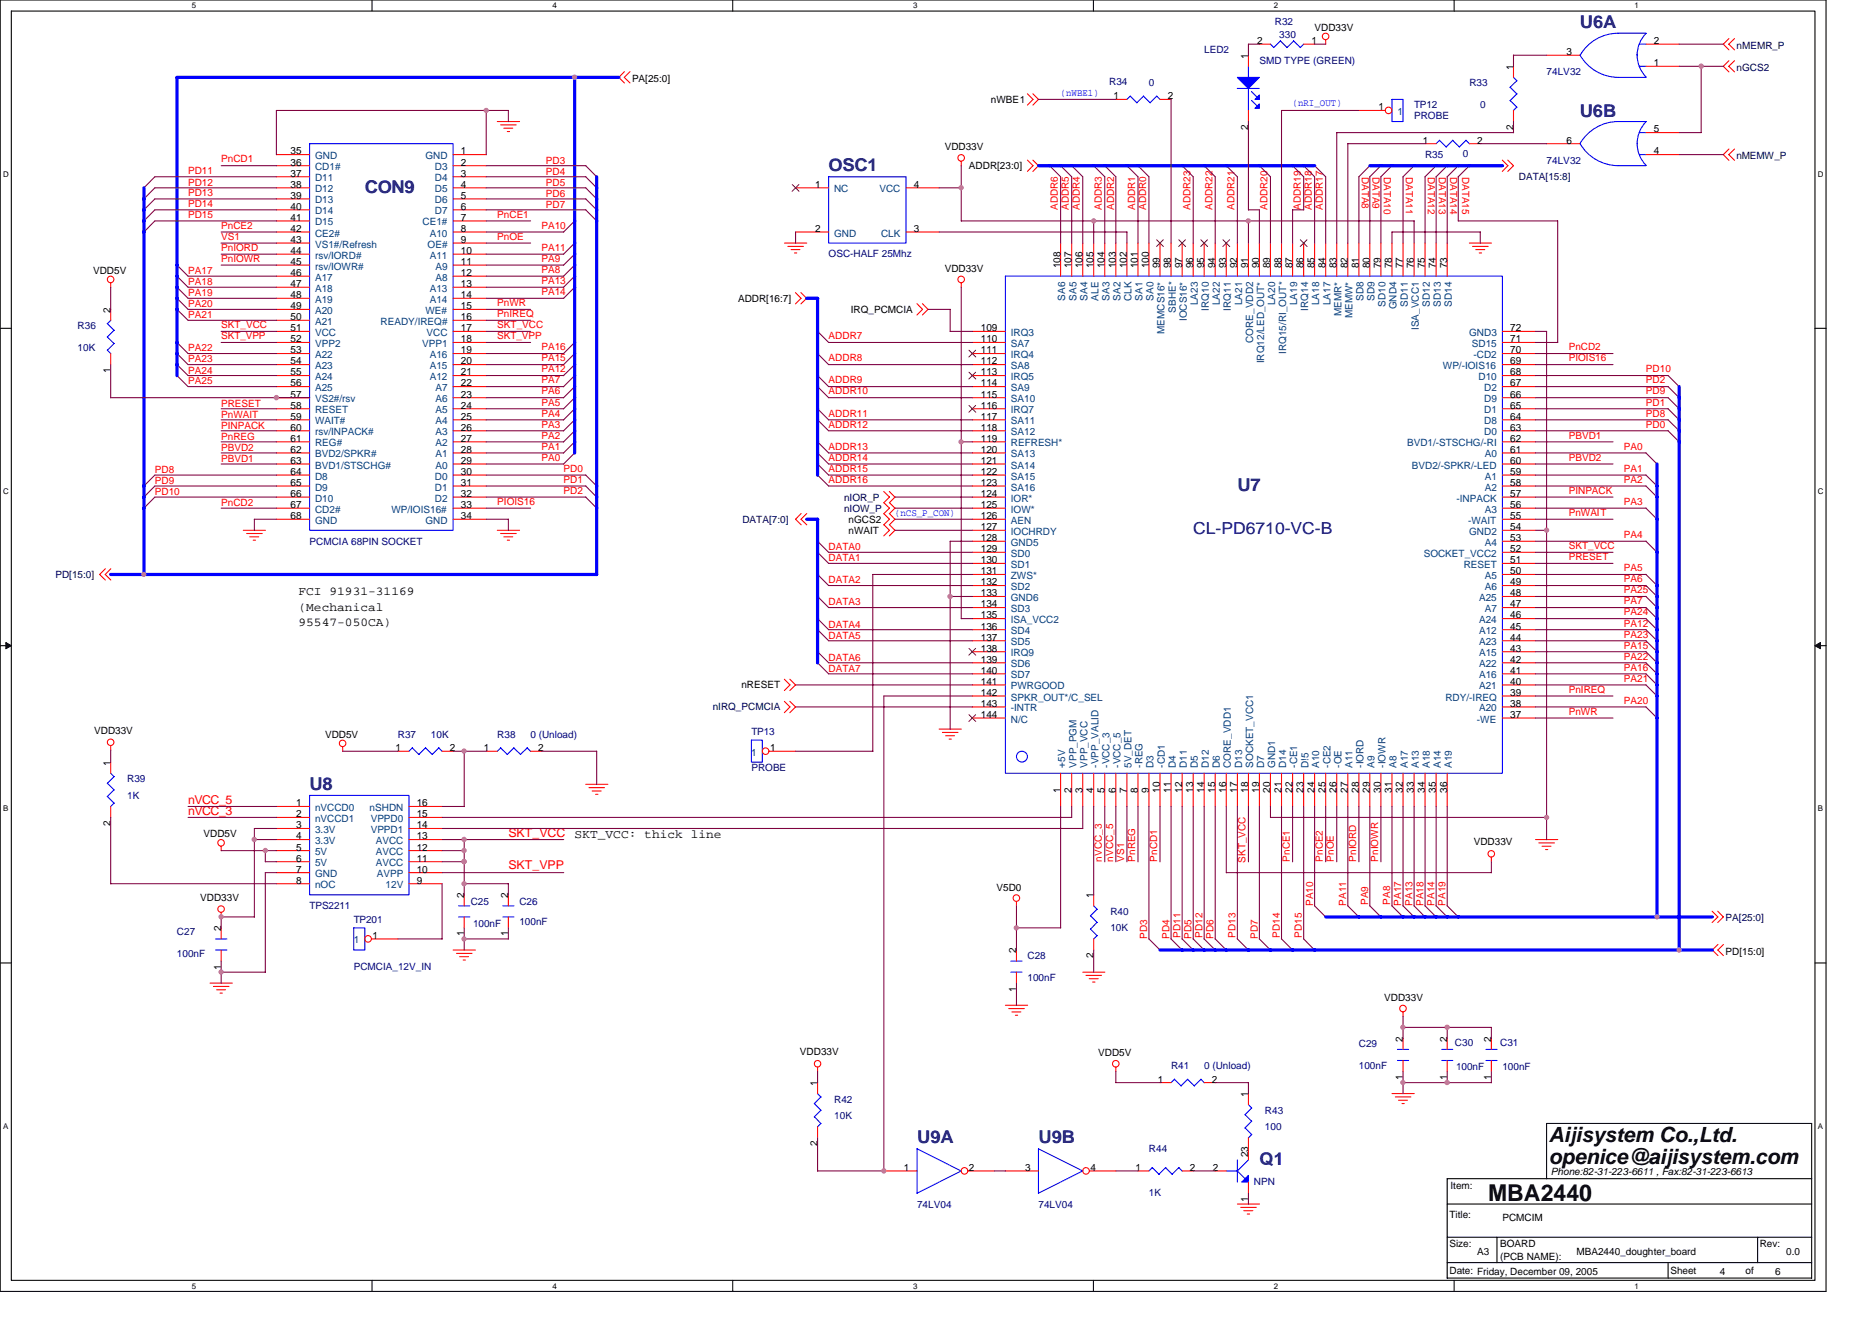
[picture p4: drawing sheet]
<svg xmlns="http://www.w3.org/2000/svg" width="297mm" height="210mm" viewBox="0 0 297 210" stroke-linecap="round" stroke-linejoin="round" font-family="sans-serif">
<defs><g id="words">
<text font-size="3.7" x="236.1" y="190.6">MBA2440</text>
<g font-size="3.3">
<text x="245.8" y="181.1">Aijisystem Co.,Ltd.</text>
<text x="245.8" y="184.7">openice@aijisystem.com</text>
</g>
<g font-size="2.8" fill="#000080">
<text x="250.7" y="4.5">U6A</text>
<text x="250.7" y="18.5">U6B</text>
<text x="131.5" y="27.1">OSC1</text>
<text x="57.9" y="30.6">CON9</text>
<text x="196.3" y="78">U7</text>
<text x="49.1" y="125.3">U8</text>
<text x="145.5" y="181.4">U9A</text>
<text x="164.8" y="181.4">U9B</text>
<text x="199.8" y="184.8">Q1</text>
</g>
<text font-size="2.6" fill="#000080" x="189.3" y="84.7">CL-PD6710-VC-B</text>
<g font-size="1.9">
<text x="47.4" y="94.4">FCI 91931-31169</text>
<text x="47.4" y="96.9">(Mechanical</text>
<text x="47.4" y="99.4">95547-050CA)</text>
<text x="91.2" y="133">SKT_VCC: thick line</text>
</g>
<g font-size="1.9" fill="#f00">
<text x="29.8" y="129.3">nVCC_3</text>
<text x="29.8" y="127.6">nVCC_5</text>
<text x="80.7" y="137.9">SKT_VPP</text>
<text x="80.7" y="132.8">SKT_VCC</text>
</g>
<g font-size="1.6" fill="#000080">
<text x="202.3" y="4">R32</text>
<text x="203" y="6">330</text>
<text x="191.1" y="8.4">LED2</text>
<text x="199.8" y="10.2">SMD TYPE (GREEN)</text>
<text x="245.4" y="11.9">74LV32</text>
<text x="176" y="13.5">R34</text>
<text x="182.3" y="13.7">0</text>
<text x="224.4" y="17.2">TP12</text>
<text x="233.1" y="13.7">R33</text>
<text x="234.9" y="17.2">0</text>
<text x="224.4" y="18.9">PROBE</text>
<text x="226.1" y="25.1">R35</text>
<text x="232.1" y="24.9">0</text>
<text x="245.4" y="26">74LV32</text>
<text x="131.5" y="40.9">OSC-HALF 25Mhz</text>
<text x="12.3" y="52.2">R36</text>
<text x="12.3" y="55.8">10K</text>
<text x="49.1" y="86.4">PCMCIA 68PIN SOCKET</text>
<text x="63.1" y="117.1">R37</text>
<text x="68.4" y="117.1">10K</text>
<text x="78.9" y="117.1">R38</text>
<text x="84.2" y="117.1">0 (Unload)</text>
<text x="119.2" y="116.6">TP13</text>
<text x="20.2" y="124.1">R39</text>
<text x="119.2" y="122.3">PROBE</text>
<text x="20.2" y="126.7">1K</text>
<text x="74.7" y="143.6">C25</text>
<text x="82.4" y="143.6">C26</text>
<text x="28.1" y="148.3">C27</text>
<text x="49.1" y="144.3">TPS2211</text>
<text x="56.1" y="146.4">TP201</text>
<text x="75.1" y="147.1">100nF</text>
<text x="82.4" y="146.7">100nF</text>
<text x="176.2" y="145.1">R40</text>
<text x="176.2" y="147.8">10K</text>
<text x="28.1" y="151.8">100nF</text>
<text x="56.1" y="153.9">PCMCIA_12V_IN</text>
<text x="163" y="152.1">C28</text>
<text x="163" y="155.7">100nF</text>
<text x="215.6" y="166.2">C29</text>
<text x="230.9" y="166">C30</text>
<text x="238" y="166">C31</text>
<text x="185.8" y="169.7">R41</text>
<text x="191.1" y="169.7">0 (Unload)</text>
<text x="215.6" y="169.7">100nF</text>
<text x="231" y="169.8">100nF</text>
<text x="238.4" y="169.8">100nF</text>
<text x="132.4" y="174.9">R42</text>
<text x="132.4" y="177.6">10K</text>
<text x="200.7" y="176.7">R43</text>
<text x="200.7" y="179.3">100</text>
<text x="182.3" y="182.8">R44</text>
<text x="145.5" y="191.6">74LV04</text>
<text x="164.8" y="191.6">74LV04</text>
<text x="182.3" y="189.8">1K</text>
<text x="199" y="188.1">NPN</text>
</g>
<g font-size="1.6">
<text x="208.6" y="4.9">VDD33V</text>
<text x="198.1" y="9.3" transform="rotate(-90 198.1 9.3)">1</text>
<text x="199.5" y="7">2</text>
<text x="208.1" y="7">1</text>
<text x="240.1" y="11" transform="rotate(-90 240.1 11)">1</text>
<text x="248.6" y="8.7">3</text>
<text x="262.4" y="10.5">1</text>
<text x="262.4" y="7">2</text>
<text x="100.3" y="13">PA[25:0]</text>
<text x="157.2" y="16.3">nWBE1</text>
<text x="176.7" y="15.7">1</text>
<text x="185.3" y="15.7">2</text>
<text x="218.8" y="17.5">1</text>
<text x="149.9" y="23.9">VDD33V</text>
<text x="198.1" y="20.6" transform="rotate(-90 198.1 20.6)">2</text>
<text x="225.8" y="22.8">1</text>
<text x="234.4" y="22.8">2</text>
<text x="240.1" y="20.6" transform="rotate(-90 240.1 20.6)">2</text>
<text x="248.6" y="22.8">6</text>
<text x="262.4" y="21">5</text>
<text x="46.1" y="24.5">35</text>
<text x="46.1" y="26.3">36</text>
<text x="46.1" y="28">37</text>
<text x="46.1" y="29.8">38</text>
<text x="73.1" y="24.5">1</text>
<text x="73.1" y="26.3">2</text>
<text x="73.1" y="28">3</text>
<text x="73.1" y="29.8">4</text>
<text x="129.4" y="29.8">1</text>
<text x="145" y="29.8">4</text>
<text x="153.8" y="26.8">ADDR[23:0]</text>
<text x="262.4" y="24.5">4</text>
<text x="46.1" y="31.5">39</text>
<text x="46.1" y="33.3">40</text>
<text x="46.1" y="35">41</text>
<text x="73.1" y="31.5">5</text>
<text x="73.1" y="33.3">6</text>
<text x="73.1" y="35">7</text>
<text x="46.1" y="36.8">42</text>
<text x="46.1" y="38.5">43</text>
<text x="46.1" y="40.3">44</text>
<text x="73.1" y="36.8">8</text>
<text x="73.1" y="38.5">9</text>
<text x="73.1" y="40.3">10</text>
<text x="129.4" y="36.8">2</text>
<text x="145" y="36.8">3</text>
<text x="14.8" y="43.5">VDD5V</text>
<text x="46.1" y="42">45</text>
<text x="46.1" y="43.8">46</text>
<text x="46.1" y="45.6">47</text>
<text x="46.1" y="47.3">48</text>
<text x="73.1" y="42">11</text>
<text x="73.1" y="43.8">12</text>
<text x="73.1" y="45.6">13</text>
<text x="73.1" y="47.3">14</text>
<text x="117.1" y="47.9">ADDR[16:7]</text>
<text x="149.9" y="43.1">VDD33V</text>
<text x="168.3" y="42.6" transform="rotate(-90 168.3 42.6)">108</text>
<text x="170" y="42.6" transform="rotate(-90 170 42.6)">107</text>
<text x="171.8" y="42.6" transform="rotate(-90 171.8 42.6)">106</text>
<text x="173.5" y="42.6" transform="rotate(-90 173.5 42.6)">105</text>
<text x="175.3" y="42.6" transform="rotate(-90 175.3 42.6)">104</text>
<text x="177" y="42.6" transform="rotate(-90 177 42.6)">103</text>
<text x="178.8" y="42.6" transform="rotate(-90 178.8 42.6)">102</text>
<text x="180.5" y="42.6" transform="rotate(-90 180.5 42.6)">101</text>
<text x="182.3" y="42.6" transform="rotate(-90 182.3 42.6)">100</text>
<text x="184" y="42.6" transform="rotate(-90 184 42.6)">99</text>
<text x="185.8" y="42.6" transform="rotate(-90 185.8 42.6)">98</text>
<text x="187.6" y="42.6" transform="rotate(-90 187.6 42.6)">97</text>
<text x="189.3" y="42.6" transform="rotate(-90 189.3 42.6)">96</text>
<text x="191" y="42.6" transform="rotate(-90 191 42.6)">95</text>
<text x="192.8" y="42.6" transform="rotate(-90 192.8 42.6)">94</text>
<text x="194.6" y="42.6" transform="rotate(-90 194.6 42.6)">93</text>
<text x="196.3" y="42.6" transform="rotate(-90 196.3 42.6)">92</text>
<text x="198.1" y="42.6" transform="rotate(-90 198.1 42.6)">91</text>
<text x="199.8" y="42.6" transform="rotate(-90 199.8 42.6)">90</text>
<text x="201.6" y="42.6" transform="rotate(-90 201.6 42.6)">89</text>
<text x="203.3" y="42.6" transform="rotate(-90 203.3 42.6)">88</text>
<text x="205.1" y="42.6" transform="rotate(-90 205.1 42.6)">87</text>
<text x="206.8" y="42.6" transform="rotate(-90 206.8 42.6)">86</text>
<text x="208.6" y="42.6" transform="rotate(-90 208.6 42.6)">85</text>
<text x="210.3" y="42.6" transform="rotate(-90 210.3 42.6)">84</text>
<text x="212.1" y="42.6" transform="rotate(-90 212.1 42.6)">83</text>
<text x="213.8" y="42.6" transform="rotate(-90 213.8 42.6)">82</text>
<text x="215.6" y="42.6" transform="rotate(-90 215.6 42.6)">81</text>
<text x="217.3" y="42.6" transform="rotate(-90 217.3 42.6)">80</text>
<text x="219.1" y="42.6" transform="rotate(-90 219.1 42.6)">79</text>
<text x="220.8" y="42.6" transform="rotate(-90 220.8 42.6)">78</text>
<text x="222.6" y="42.6" transform="rotate(-90 222.6 42.6)">77</text>
<text x="224.4" y="42.6" transform="rotate(-90 224.4 42.6)">76</text>
<text x="226.1" y="42.6" transform="rotate(-90 226.1 42.6)">75</text>
<text x="227.9" y="42.6" transform="rotate(-90 227.9 42.6)">74</text>
<text x="229.6" y="42.6" transform="rotate(-90 229.6 42.6)">73</text>
<text x="17.5" y="49.6" transform="rotate(-90 17.5 49.6)">2</text>
<text x="46.1" y="49.1">49</text>
<text x="46.1" y="50.8">50</text>
<text x="46.1" y="52.6">51</text>
<text x="73.1" y="49.1">15</text>
<text x="73.1" y="50.8">16</text>
<text x="73.1" y="52.6">17</text>
<text x="135" y="49.6">IRQ_PCMCIA</text>
<text x="155.6" y="52.6">109</text>
<text x="239.6" y="52.6">72</text>
<text x="17.5" y="59.2" transform="rotate(-90 17.5 59.2)">1</text>
<text x="46.1" y="54.3">52</text>
<text x="46.1" y="56.1">53</text>
<text x="46.1" y="57.8">54</text>
<text x="46.1" y="59.6">55</text>
<text x="73.1" y="54.3">18</text>
<text x="73.1" y="56.1">19</text>
<text x="73.1" y="57.8">20</text>
<text x="73.1" y="59.6">21</text>
<text x="155.6" y="54.3">110</text>
<text x="155.6" y="56.1">111</text>
<text x="155.6" y="57.8">112</text>
<text x="155.6" y="59.6">113</text>
<text x="239.6" y="57.8">69</text>
<text x="239.6" y="56.1">70</text>
<text x="239.6" y="54.3">71</text>
<text x="239.6" y="59.6">68</text>
<text x="46.1" y="61.3">56</text>
<text x="46.1" y="63.1">57</text>
<text x="46.1" y="64.8">58</text>
<text x="73.1" y="61.3">22</text>
<text x="73.1" y="63.1">23</text>
<text x="73.1" y="64.8">24</text>
<text x="155.6" y="61.3">114</text>
<text x="155.6" y="63.1">115</text>
<text x="155.6" y="64.8">116</text>
<text x="239.6" y="64.8">65</text>
<text x="239.6" y="63.1">66</text>
<text x="239.6" y="61.3">67</text>
<text x="46.1" y="66.6">59</text>
<text x="46.1" y="68.3">60</text>
<text x="46.1" y="70.1">61</text>
<text x="46.1" y="71.8">62</text>
<text x="73.1" y="66.6">25</text>
<text x="73.1" y="68.3">26</text>
<text x="73.1" y="70.1">27</text>
<text x="73.1" y="71.8">28</text>
<text x="155.6" y="66.6">117</text>
<text x="155.6" y="68.3">118</text>
<text x="155.6" y="70.1">119</text>
<text x="155.6" y="71.8">120</text>
<text x="239.6" y="71.8">61</text>
<text x="239.6" y="70.1">62</text>
<text x="239.6" y="68.3">63</text>
<text x="239.6" y="66.6">64</text>
<text x="46.1" y="73.6">63</text>
<text x="46.1" y="75.4">64</text>
<text x="46.1" y="77.1">65</text>
<text x="73.1" y="73.6">29</text>
<text x="73.1" y="75.4">30</text>
<text x="73.1" y="77.1">31</text>
<text x="155.6" y="73.6">121</text>
<text x="155.6" y="75.4">122</text>
<text x="155.6" y="77.1">123</text>
<text x="239.6" y="77.1">58</text>
<text x="239.6" y="75.4">59</text>
<text x="239.6" y="73.6">60</text>
<text x="46.1" y="78.8">66</text>
<text x="46.1" y="80.6">67</text>
<text x="46.1" y="82.4">68</text>
<text x="73.1" y="78.8">32</text>
<text x="73.1" y="80.6">33</text>
<text x="73.1" y="82.4">34</text>
<text x="134.6" y="82.9">nGCS2</text>
<text x="155.6" y="78.8">124</text>
<text x="155.6" y="80.6">125</text>
<text x="155.6" y="82.4">126</text>
<text x="239.6" y="82.4">55</text>
<text x="239.6" y="80.6">56</text>
<text x="239.6" y="78.8">57</text>
<text x="134.6" y="84.7">nWAIT</text>
<text x="155.6" y="84.1">127</text>
<text x="155.6" y="85.9">128</text>
<text x="155.6" y="87.6">129</text>
<text x="155.6" y="89.4">130</text>
<text x="239.6" y="89.4">51</text>
<text x="239.6" y="87.6">52</text>
<text x="239.6" y="85.9">53</text>
<text x="239.6" y="84.1">54</text>
<text x="155.6" y="91.1">131</text>
<text x="155.6" y="92.9">132</text>
<text x="155.6" y="94.6">133</text>
<text x="239.6" y="94.6">48</text>
<text x="239.6" y="92.9">49</text>
<text x="239.6" y="91.1">50</text>
<text x="155.6" y="96.4">134</text>
<text x="155.6" y="98.1">135</text>
<text x="155.6" y="99.9">136</text>
<text x="155.6" y="101.6">137</text>
<text x="239.6" y="101.6">44</text>
<text x="239.6" y="99.9">45</text>
<text x="239.6" y="98.1">46</text>
<text x="239.6" y="96.4">47</text>
<text x="155.6" y="103.4">138</text>
<text x="155.6" y="105.1">139</text>
<text x="155.6" y="106.9">140</text>
<text x="239.6" y="106.9">41</text>
<text x="239.6" y="105.1">42</text>
<text x="239.6" y="103.4">43</text>
<text x="117.6" y="109.2">nRESET</text>
<text x="155.6" y="108.6">141</text>
<text x="155.6" y="110.4">142</text>
<text x="155.6" y="112.1">143</text>
<text x="155.6" y="113.9">144</text>
<text x="239.6" y="113.9">37</text>
<text x="239.6" y="112.1">38</text>
<text x="239.6" y="110.4">39</text>
<text x="239.6" y="108.6">40</text>
<text x="14.9" y="116.4">VDD33V</text>
<text x="51.6" y="117.1">VDD5V</text>
<text x="62.8" y="119.2">1</text>
<text x="71.4" y="119.2">2</text>
<text x="76.8" y="119.2">1</text>
<text x="85.4" y="119.2">2</text>
<text x="122.2" y="119.2">1</text>
<text x="17.5" y="121.5" transform="rotate(-90 17.5 121.5)">1</text>
<text x="168.3" y="125.8" transform="rotate(-90 168.3 125.8)">1</text>
<text x="170" y="125.8" transform="rotate(-90 170 125.8)">2</text>
<text x="171.8" y="125.8" transform="rotate(-90 171.8 125.8)">3</text>
<text x="173.5" y="125.8" transform="rotate(-90 173.5 125.8)">4</text>
<text x="175.3" y="125.8" transform="rotate(-90 175.3 125.8)">5</text>
<text x="177" y="125.8" transform="rotate(-90 177 125.8)">6</text>
<text x="178.8" y="125.8" transform="rotate(-90 178.8 125.8)">7</text>
<text x="180.5" y="125.8" transform="rotate(-90 180.5 125.8)">8</text>
<text x="182.3" y="125.8" transform="rotate(-90 182.3 125.8)">9</text>
<text x="184" y="125.8" transform="rotate(-90 184 125.8)">10</text>
<text x="185.8" y="125.8" transform="rotate(-90 185.8 125.8)">11</text>
<text x="187.6" y="125.8" transform="rotate(-90 187.6 125.8)">12</text>
<text x="189.3" y="125.8" transform="rotate(-90 189.3 125.8)">13</text>
<text x="191" y="125.8" transform="rotate(-90 191 125.8)">14</text>
<text x="192.8" y="125.8" transform="rotate(-90 192.8 125.8)">15</text>
<text x="194.6" y="125.8" transform="rotate(-90 194.6 125.8)">16</text>
<text x="196.3" y="125.8" transform="rotate(-90 196.3 125.8)">17</text>
<text x="198.1" y="125.8" transform="rotate(-90 198.1 125.8)">18</text>
<text x="199.8" y="125.8" transform="rotate(-90 199.8 125.8)">19</text>
<text x="201.6" y="125.8" transform="rotate(-90 201.6 125.8)">20</text>
<text x="203.3" y="125.8" transform="rotate(-90 203.3 125.8)">21</text>
<text x="205.1" y="125.8" transform="rotate(-90 205.1 125.8)">22</text>
<text x="206.8" y="125.8" transform="rotate(-90 206.8 125.8)">23</text>
<text x="208.6" y="125.8" transform="rotate(-90 208.6 125.8)">24</text>
<text x="210.3" y="125.8" transform="rotate(-90 210.3 125.8)">25</text>
<text x="212.1" y="125.8" transform="rotate(-90 212.1 125.8)">26</text>
<text x="213.8" y="125.8" transform="rotate(-90 213.8 125.8)">27</text>
<text x="215.6" y="125.8" transform="rotate(-90 215.6 125.8)">28</text>
<text x="217.3" y="125.8" transform="rotate(-90 217.3 125.8)">29</text>
<text x="219.1" y="125.8" transform="rotate(-90 219.1 125.8)">30</text>
<text x="220.8" y="125.8" transform="rotate(-90 220.8 125.8)">31</text>
<text x="222.6" y="125.8" transform="rotate(-90 222.6 125.8)">32</text>
<text x="224.4" y="125.8" transform="rotate(-90 224.4 125.8)">33</text>
<text x="226.1" y="125.8" transform="rotate(-90 226.1 125.8)">34</text>
<text x="227.9" y="125.8" transform="rotate(-90 227.9 125.8)">35</text>
<text x="229.6" y="125.8" transform="rotate(-90 229.6 125.8)">36</text>
<text x="17.5" y="131" transform="rotate(-90 17.5 131)">2</text>
<text x="47" y="127.9">1</text>
<text x="47" y="129.7">2</text>
<text x="47" y="131.4">3</text>
<text x="66.1" y="131.4">14</text>
<text x="66.1" y="129.7">15</text>
<text x="66.1" y="127.9">16</text>
<text x="32.3" y="132.9">VDD5V</text>
<text x="47" y="133.2">4</text>
<text x="47" y="134.9">5</text>
<text x="47" y="136.7">6</text>
<text x="66.1" y="136.7">11</text>
<text x="66.1" y="134.9">12</text>
<text x="66.1" y="133.2">13</text>
<text x="233.8" y="134.1">VDD33V</text>
<text x="31.8" y="143">VDD33V</text>
<text x="47" y="138.4">7</text>
<text x="47" y="140.2">8</text>
<text x="66.1" y="140.2">9</text>
<text x="66.1" y="138.4">10</text>
<text x="73.6" y="142.5" transform="rotate(-90 73.6 142.5)">2</text>
<text x="80.6" y="142.5" transform="rotate(-90 80.6 142.5)">2</text>
<text x="158.1" y="141.3">V5D0</text>
<text x="173.5" y="142.5" transform="rotate(-90 173.5 142.5)">1</text>
<text x="35.1" y="147.7" transform="rotate(-90 35.1 147.7)">2</text>
<text x="59.1" y="148.9">1</text>
<text x="73.6" y="148.6" transform="rotate(-90 73.6 148.6)">1</text>
<text x="80.6" y="148.6" transform="rotate(-90 80.6 148.6)">1</text>
<text x="35.1" y="153.8" transform="rotate(-90 35.1 153.8)">1</text>
<text x="161.3" y="151.3" transform="rotate(-90 161.3 151.3)">2</text>
<text x="173.5" y="152.1" transform="rotate(-90 173.5 152.1)">2</text>
<text x="273.8" y="151.4">PD[15:0]</text>
<text x="161.3" y="157.3" transform="rotate(-90 161.3 157.3)">1</text>
<text x="219.6" y="158.8">VDD33V</text>
<text x="126.9" y="167.4">VDD33V</text>
<text x="174.3" y="167.6">VDD5V</text>
<text x="222.6" y="165.3" transform="rotate(-90 222.6 165.3)">2</text>
<text x="229.6" y="165.3" transform="rotate(-90 229.6 165.3)">2</text>
<text x="236.6" y="165.3" transform="rotate(-90 236.6 165.3)">2</text>
<text x="129.7" y="172.3" transform="rotate(-90 129.7 172.3)">1</text>
<text x="183.7" y="171.7">1</text>
<text x="192.3" y="171.7">2</text>
<text x="222.6" y="171.3" transform="rotate(-90 222.6 171.3)">1</text>
<text x="229.6" y="171.3" transform="rotate(-90 229.6 171.3)">1</text>
<text x="236.6" y="171.3" transform="rotate(-90 236.6 171.3)">1</text>
<text x="198.1" y="174" transform="rotate(-90 198.1 174)">1</text>
<text x="129.7" y="181.9" transform="rotate(-90 129.7 181.9)">2</text>
<text x="143.4" y="185.8">1</text>
<text x="153.8" y="185.8">2</text>
<text x="162.7" y="185.8">3</text>
<text x="173" y="185.8">4</text>
<text x="180.2" y="185.8">1</text>
<text x="188.8" y="185.8">2</text>
<text x="192.5" y="185.8">2</text>
<text x="198.1" y="183.6" transform="rotate(-90 198.1 183.6)">23</text>
<text x="198.1" y="190.6" transform="rotate(-90 198.1 190.6)">1</text>
<text x="230.2" y="188.6">Item:</text>
<text x="246.1" y="186.5">Phone:82-31-223-6611 , Fax:82-31-223-6613</text>
<text x="230" y="197.9">Size:</text>
<text x="230" y="193.2">Title:</text>
<text x="238" y="197.9">BOARD</text>
<text x="238.4" y="193.7">PCMCIM</text>
<text x="279.2" y="197.9">Rev:</text>
<text x="230" y="202.1">Date: Friday, December 09, 2005</text>
<text x="234.4" y="199.1">A3</text>
<text x="238" y="200">(PCB NAME):</text>
<text x="250.1" y="199.1">MBA2440_doughter_board</text>
<text x="265" y="202.1">Sheet</text>
<text x="272.9" y="202.3">4</text>
<text x="277" y="202.1">of</text>
<text x="281.7" y="202.3">6</text>
<text x="283.4" y="199.1">0.0</text>
</g>
<g font-size="1.6" fill="#000040">
<text x="275.5" y="7.7">nMEMR_P</text>
<text x="275.5" y="11.2">nGCS2</text>
<text x="241" y="28.6">DATA[15:8]</text>
<text x="275.5" y="25.3">nMEMW_P</text>
<text x="117.8" y="82.9">DATA[7:0]</text>
<text x="133.9" y="79.4">nIOR_P</text>
<text x="133.9" y="81.2">nIOW_P</text>
<text x="8.8" y="91.7">PD[15:0]</text>
<text x="113.1" y="112.7">nIRQ_PCMCIA</text>
<text x="273.8" y="146.2">PA[25:0]</text>
</g>
<g font-size="1.6" fill="#00f">
<text x="168.3" y="15.3">(nWBE1)</text>
<text x="205.1" y="16.8">(nRI_OUT)</text>
<text x="142" y="81.9">(nCS_P_CON)</text>
</g>
<g font-size="1.6" fill="#004080">
<text x="221.7" y="18.2">1</text>
<text x="50" y="25.3">GND</text>
<text x="50" y="27">CD1#</text>
<text x="50" y="28.8">D11</text>
<text x="67.5" y="25.3">GND</text>
<text x="69" y="27">D3</text>
<text x="69" y="28.8">D4</text>
<text x="50" y="30.5">D12</text>
<text x="50" y="32.3">D13</text>
<text x="50" y="34">D14</text>
<text x="50" y="35.8">D15</text>
<text x="67.1" y="35.8">CE1#</text>
<text x="69" y="30.5">D5</text>
<text x="69" y="32.3">D6</text>
<text x="69" y="34">D7</text>
<text x="132.4" y="30.5">NC</text>
<text x="139.5" y="30.5">VCC</text>
<text x="50" y="37.5">CE2#</text>
<text x="50" y="39.3">VS1#/Refresh</text>
<text x="50" y="41">rsv/IORD#</text>
<text x="67.9" y="39.3">OE#</text>
<text x="68.2" y="37.5">A10</text>
<text x="68.2" y="41">A11</text>
<text x="132.4" y="37.5">GND</text>
<text x="139.8" y="37.5">CLK</text>
<text x="50" y="42.8">rsv/IOWR#</text>
<text x="50" y="44.5">A17</text>
<text x="50" y="46.3">A18</text>
<text x="68.2" y="46.3">A13</text>
<text x="69.1" y="42.8">A9</text>
<text x="69.1" y="44.5">A8</text>
<text x="169" y="47.7" transform="rotate(-90 169 47.7)">SA6</text>
<text x="170.8" y="47.7" transform="rotate(-90 170.8 47.7)">SA5</text>
<text x="172.5" y="47.7" transform="rotate(-90 172.5 47.7)">SA4</text>
<text x="174.3" y="47.7" transform="rotate(-90 174.3 47.7)">ALE</text>
<text x="176" y="47.7" transform="rotate(-90 176 47.7)">SA3</text>
<text x="177.8" y="47.7" transform="rotate(-90 177.8 47.7)">SA2</text>
<text x="179.6" y="47.8" transform="rotate(-90 179.6 47.8)">CLK</text>
<text x="181.3" y="47.7" transform="rotate(-90 181.3 47.7)">SA1</text>
<text x="183" y="47.7" transform="rotate(-90 183 47.7)">SA0</text>
<text x="216.4" y="47.8" transform="rotate(-90 216.4 47.8)">SD8</text>
<text x="218.1" y="47.8" transform="rotate(-90 218.1 47.8)">SD9</text>
<text x="50" y="48.1">A19</text>
<text x="50" y="49.8">A20</text>
<text x="50" y="51.5">A21</text>
<text x="50" y="53.3">VCC</text>
<text x="60.4" y="51.5">READY/IREQ#</text>
<text x="67.5" y="49.8">WE#</text>
<text x="67.7" y="53.3">VCC</text>
<text x="68.2" y="48">A14</text>
<text x="160.4" y="53.3">IRQ3</text>
<text x="184.8" y="53" transform="rotate(-90 184.8 53)">MEMCS16*</text>
<text x="186.6" y="49.6" transform="rotate(-90 186.6 49.6)">SBHE*</text>
<text x="188.3" y="50.9" transform="rotate(-90 188.3 50.9)">IOCS16*</text>
<text x="190.1" y="48.4" transform="rotate(-90 190.1 48.4)">LA23</text>
<text x="191.8" y="49.3" transform="rotate(-90 191.8 49.3)">IRQ10</text>
<text x="193.6" y="48.4" transform="rotate(-90 193.6 48.4)">LA22</text>
<text x="195.3" y="49.3" transform="rotate(-90 195.3 49.3)">IRQ11</text>
<text x="197.1" y="48.4" transform="rotate(-90 197.1 48.4)">LA21</text>
<text x="202.3" y="48.4" transform="rotate(-90 202.3 48.4)">LA20</text>
<text x="205.8" y="48.4" transform="rotate(-90 205.8 48.4)">LA19</text>
<text x="207.6" y="49.3" transform="rotate(-90 207.6 49.3)">IRQ14</text>
<text x="209.3" y="48.4" transform="rotate(-90 209.3 48.4)">LA18</text>
<text x="211.1" y="48.4" transform="rotate(-90 211.1 48.4)">LA17</text>
<text x="212.8" y="50.1" transform="rotate(-90 212.8 50.1)">MEMR*</text>
<text x="214.6" y="50.5" transform="rotate(-90 214.6 50.5)">MEMW*</text>
<text x="219.9" y="48.7" transform="rotate(-90 219.9 48.7)">SD10</text>
<text x="221.6" y="49.1" transform="rotate(-90 221.6 49.1)">GND4</text>
<text x="223.4" y="48.7" transform="rotate(-90 223.4 48.7)">SD11</text>
<text x="225.1" y="52.4" transform="rotate(-90 225.1 52.4)">ISA_VCC1</text>
<text x="226.9" y="48.7" transform="rotate(-90 226.9 48.7)">SD12</text>
<text x="228.6" y="48.7" transform="rotate(-90 228.6 48.7)">SD13</text>
<text x="230.4" y="48.7" transform="rotate(-90 230.4 48.7)">SD14</text>
<text x="233.1" y="53.3">GND3</text>
<text x="50" y="55.1">VPP2</text>
<text x="50" y="56.8">A22</text>
<text x="50" y="58.6">A23</text>
<text x="67" y="55.1">VPP1</text>
<text x="68.2" y="56.8">A16</text>
<text x="68.2" y="58.6">A15</text>
<text x="160.4" y="55.1">SA7</text>
<text x="160.4" y="56.8">IRQ4</text>
<text x="160.4" y="58.6">SA8</text>
<text x="198.8" y="54.4" transform="rotate(-90 198.8 54.4)">CORE_VDD2</text>
<text x="200.6" y="57.7" transform="rotate(-90 200.6 57.7)">IRQ12/LED_OUT*</text>
<text x="204.1" y="56.2" transform="rotate(-90 204.1 56.2)">IRQ15/RI_OUT*</text>
<text x="229" y="58.6">WP/-IOIS16</text>
<text x="233.5" y="55.1">SD15</text>
<text x="233.8" y="56.8">-CD2</text>
<text x="50" y="60.3">A24</text>
<text x="50" y="62.1">A25</text>
<text x="50" y="63.8">VS2#/rsv</text>
<text x="50" y="65.6">RESET</text>
<text x="68.2" y="60.3">A12</text>
<text x="69.1" y="62.1">A7</text>
<text x="69.1" y="63.8">A6</text>
<text x="69.1" y="65.6">A5</text>
<text x="160.4" y="63.8">SA10</text>
<text x="160.4" y="65.6">IRQ7</text>
<text x="160.4" y="60.3">IRQ5</text>
<text x="160.4" y="62.1">SA9</text>
<text x="234.6" y="60.3">D10</text>
<text x="235.5" y="65.6">D1</text>
<text x="235.5" y="63.8">D9</text>
<text x="235.5" y="62.1">D2</text>
<text x="50" y="67.3">WAIT#</text>
<text x="50" y="69.1">rsv/INPACK#</text>
<text x="50" y="70.8">REG#</text>
<text x="69.1" y="67.3">A4</text>
<text x="69.1" y="69.1">A3</text>
<text x="69.1" y="70.8">A2</text>
<text x="160.4" y="67.3">SA11</text>
<text x="160.4" y="69.1">SA12</text>
<text x="160.4" y="70.8">REFRESH*</text>
<text x="223.3" y="70.8">BVD1/-STSCHG/-RI</text>
<text x="235.5" y="69.1">D0</text>
<text x="235.5" y="67.3">D8</text>
<text x="50" y="72.6">BVD2/SPKR#</text>
<text x="50" y="74.3">BVD1/STSCHG#</text>
<text x="50" y="76.1">D8</text>
<text x="50" y="77.8">D9</text>
<text x="69" y="76.1">D0</text>
<text x="69" y="77.8">D1</text>
<text x="69.1" y="72.6">A1</text>
<text x="69.1" y="74.3">A0</text>
<text x="160.4" y="72.6">SA13</text>
<text x="160.4" y="74.3">SA14</text>
<text x="160.4" y="76.1">SA15</text>
<text x="160.4" y="77.8">SA16</text>
<text x="224" y="74.3">BVD2/-SPKR/-LED</text>
<text x="235.6" y="77.8">A2</text>
<text x="235.6" y="76.1">A1</text>
<text x="235.6" y="72.6">A0</text>
<text x="50" y="79.6">D10</text>
<text x="50" y="81.3">CD2#</text>
<text x="50" y="83.1">GND</text>
<text x="62.1" y="81.3">WP/IOIS16#</text>
<text x="67.5" y="83.1">GND</text>
<text x="69" y="79.6">D2</text>
<text x="160.4" y="79.6">IOR*</text>
<text x="160.4" y="81.3">IOW*</text>
<text x="160.4" y="83.1">AEN</text>
<text x="231.1" y="79.6">-INPACK</text>
<text x="233" y="83.1">-WAIT</text>
<text x="235.6" y="81.3">A3</text>
<text x="160.4" y="84.9">IOCHRDY</text>
<text x="160.4" y="86.6">GND5</text>
<text x="160.4" y="88.4">SD0</text>
<text x="225.9" y="88.3">SOCKET_VCC2</text>
<text x="233.1" y="84.9">GND2</text>
<text x="235.6" y="86.6">A4</text>
<text x="160.4" y="90.1">SD1</text>
<text x="160.4" y="91.9">ZWS*</text>
<text x="160.4" y="93.6">SD2</text>
<text x="160.4" y="95.4">GND6</text>
<text x="232.3" y="90.1">RESET</text>
<text x="234.7" y="95.4">A25</text>
<text x="235.6" y="93.6">A6</text>
<text x="235.6" y="91.9">A5</text>
<text x="160.4" y="97.1">SD3</text>
<text x="160.4" y="98.9">ISA_VCC2</text>
<text x="160.4" y="100.6">SD4</text>
<text x="234.7" y="100.6">A12</text>
<text x="234.7" y="98.9">A24</text>
<text x="235.6" y="97.1">A7</text>
<text x="160.4" y="102.4">SD5</text>
<text x="160.4" y="104.1">IRQ9</text>
<text x="160.4" y="105.9">SD6</text>
<text x="160.4" y="107.6">SD7</text>
<text x="234.7" y="107.6">A16</text>
<text x="234.7" y="105.9">A22</text>
<text x="234.7" y="104.1">A15</text>
<text x="234.7" y="102.4">A23</text>
<text x="160.4" y="109.4">PWRGOOD</text>
<text x="160.4" y="111.1">SPKR_OUT*/C_SEL</text>
<text x="160.4" y="112.9">-INTR</text>
<text x="229.4" y="111.1">RDY/-IREQ</text>
<text x="234.7" y="112.9">A20</text>
<text x="234.7" y="109.4">A21</text>
<text x="119.2" y="119.9">1</text>
<text x="160.4" y="114.6">N/C</text>
<text x="234.4" y="114.6">-WE</text>
<text x="169" y="121.8" transform="rotate(-90 169 121.8)">+5V</text>
<text x="170.8" y="121.8" transform="rotate(-90 170.8 121.8)">VPP_PGM</text>
<text x="172.5" y="121.8" transform="rotate(-90 172.5 121.8)">VPP_VCC</text>
<text x="174.3" y="121.8" transform="rotate(-90 174.3 121.8)">-VPP_VALID</text>
<text x="176" y="121.8" transform="rotate(-90 176 121.8)">-VCC_3</text>
<text x="177.8" y="121.8" transform="rotate(-90 177.8 121.8)">-VCC_5</text>
<text x="179.6" y="121.8" transform="rotate(-90 179.6 121.8)">5V_DET</text>
<text x="181.3" y="121.8" transform="rotate(-90 181.3 121.8)">-REG</text>
<text x="183" y="121.8" transform="rotate(-90 183 121.8)">D3</text>
<text x="184.8" y="121.8" transform="rotate(-90 184.8 121.8)">-CD1</text>
<text x="186.6" y="121.8" transform="rotate(-90 186.6 121.8)">D4</text>
<text x="188.3" y="121.8" transform="rotate(-90 188.3 121.8)">D11</text>
<text x="190.1" y="121.8" transform="rotate(-90 190.1 121.8)">D5</text>
<text x="191.8" y="121.8" transform="rotate(-90 191.8 121.8)">D12</text>
<text x="193.6" y="121.8" transform="rotate(-90 193.6 121.8)">D6</text>
<text x="195.3" y="121.8" transform="rotate(-90 195.3 121.8)">CORE_VDD1</text>
<text x="197.1" y="121.8" transform="rotate(-90 197.1 121.8)">D13</text>
<text x="198.8" y="121.8" transform="rotate(-90 198.8 121.8)">SOCKET_VCC1</text>
<text x="200.6" y="121.8" transform="rotate(-90 200.6 121.8)">D7</text>
<text x="202.3" y="121.8" transform="rotate(-90 202.3 121.8)">GND1</text>
<text x="204.1" y="121.8" transform="rotate(-90 204.1 121.8)">D14</text>
<text x="205.8" y="121.8" transform="rotate(-90 205.8 121.8)">-CE1</text>
<text x="207.6" y="121.8" transform="rotate(-90 207.6 121.8)">D!5</text>
<text x="209.3" y="121.8" transform="rotate(-90 209.3 121.8)">A10</text>
<text x="211.1" y="121.8" transform="rotate(-90 211.1 121.8)">-CE2</text>
<text x="212.8" y="121.8" transform="rotate(-90 212.8 121.8)">-OE</text>
<text x="214.6" y="121.8" transform="rotate(-90 214.6 121.8)">A11</text>
<text x="216.4" y="121.8" transform="rotate(-90 216.4 121.8)">-IORD</text>
<text x="218.1" y="121.8" transform="rotate(-90 218.1 121.8)">A9</text>
<text x="219.9" y="121.8" transform="rotate(-90 219.9 121.8)">-IOWR</text>
<text x="221.6" y="121.8" transform="rotate(-90 221.6 121.8)">A8</text>
<text x="223.4" y="121.8" transform="rotate(-90 223.4 121.8)">A17</text>
<text x="225.1" y="121.8" transform="rotate(-90 225.1 121.8)">A13</text>
<text x="226.9" y="121.8" transform="rotate(-90 226.9 121.8)">A18</text>
<text x="228.6" y="121.8" transform="rotate(-90 228.6 121.8)">A14</text>
<text x="230.4" y="121.8" transform="rotate(-90 230.4 121.8)">A19</text>
<text x="50" y="128.7">nVCCD0</text>
<text x="50" y="130.4">nVCCD1</text>
<text x="58.6" y="128.7">nSHDN</text>
<text x="58.8" y="130.4">VPPD0</text>
<text x="50" y="132.2">3.3V</text>
<text x="50" y="133.9">3.3V</text>
<text x="50" y="135.7">5V</text>
<text x="50" y="137.4">5V</text>
<text x="58.8" y="132.2">VPPD1</text>
<text x="59.6" y="137.4">AVCC</text>
<text x="59.6" y="135.7">AVCC</text>
<text x="59.6" y="133.9">AVCC</text>
<text x="50" y="139.2">GND</text>
<text x="50" y="140.9">nOC</text>
<text x="59.8" y="139.2">AVPP</text>
<text x="61.2" y="140.9">12V</text>
<text x="56.1" y="149.7">1</text>
</g>
<g font-size="1.6" fill="#f00">
<text x="29.8" y="27.5">PD11</text>
<text x="29.8" y="29.5">PD12</text>
<text x="35.1" y="25.8">PnCD1</text>
<text x="86.6" y="27.7">PD4</text>
<text x="86.6" y="26">PD3</text>
<text x="86.6" y="29.5">PD5</text>
<text x="216.1" y="28" transform="rotate(90 216.1 28)">DATA8</text>
<text x="217.8" y="28" transform="rotate(90 217.8 28)">DATA9</text>
<text x="219.6" y="28" transform="rotate(90 219.6 28)">DATA10</text>
<text x="223.1" y="28" transform="rotate(90 223.1 28)">DATA11</text>
<text x="226.6" y="28" transform="rotate(90 226.6 28)">DATA12</text>
<text x="228.3" y="28" transform="rotate(90 228.3 28)">DATA13</text>
<text x="230.1" y="28" transform="rotate(90 230.1 28)">DATA14</text>
<text x="232" y="28" transform="rotate(90 232 28)">DATA15</text>
<text x="29.8" y="32.8">PD14</text>
<text x="29.8" y="34.5">PD15</text>
<text x="29.8" y="31.1">PD13</text>
<text x="78.9" y="34.5">PnCE1</text>
<text x="86.6" y="33">PD7</text>
<text x="86.6" y="31.2">PD6</text>
<text x="167.8" y="33.3" transform="rotate(-90 167.8 33.3)">ADDR6</text>
<text x="169.6" y="33.3" transform="rotate(-90 169.6 33.3)">ADDR5</text>
<text x="171.4" y="33.3" transform="rotate(-90 171.4 33.3)">ADDR4</text>
<text x="174.9" y="33.3" transform="rotate(-90 174.9 33.3)">ADDR3</text>
<text x="176.8" y="33.3" transform="rotate(-90 176.8 33.3)">ADDR2</text>
<text x="180.1" y="33.3" transform="rotate(-90 180.1 33.3)">ADDR1</text>
<text x="181.9" y="33.3" transform="rotate(-90 181.9 33.3)">ADDR0</text>
<text x="188.9" y="33.3" transform="rotate(-90 188.9 33.3)">ADDR23</text>
<text x="192.4" y="33.3" transform="rotate(-90 192.4 33.3)">ADDR22</text>
<text x="195.9" y="33.3" transform="rotate(-90 195.9 33.3)">ADDR21</text>
<text x="201.1" y="33.3" transform="rotate(-90 201.1 33.3)">ADDR20</text>
<text x="206.4" y="33.3" transform="rotate(-90 206.4 33.3)">ADDR19</text>
<text x="208.1" y="33.3" transform="rotate(-90 208.1 33.3)">ADDR18</text>
<text x="209.9" y="33.3" transform="rotate(-90 209.9 33.3)">ADDR17</text>
<text x="35.1" y="41.6">PnIOWR</text>
<text x="35.1" y="39.8">PnIORD</text>
<text x="35.1" y="38.1">VS1</text>
<text x="35.1" y="36.3">PnCE2</text>
<text x="78.9" y="38.1">PnOE</text>
<text x="85.9" y="41.6">PA9</text>
<text x="85.9" y="39.8">PA11</text>
<text x="85.9" y="36.3">PA10</text>
<text x="29.8" y="47">PA19</text>
<text x="29.8" y="45.2">PA18</text>
<text x="29.8" y="43.5">PA17</text>
<text x="85.9" y="45.1">PA13</text>
<text x="85.9" y="46.8">PA14</text>
<text x="85.9" y="43.3">PA8</text>
<text x="29.8" y="50.5">PA21</text>
<text x="29.8" y="48.7">PA20</text>
<text x="35.1" y="53.8">SKT_VPP</text>
<text x="35.1" y="52.1">SKT_VCC</text>
<text x="78.9" y="52.1">SKT_VCC</text>
<text x="78.9" y="50.3">PnIREQ</text>
<text x="78.9" y="48.6">PnWR</text>
<text x="78.9" y="53.8">SKT_VPP</text>
<text x="131.5" y="53.8">ADDR7</text>
<text x="29.8" y="55.8">PA22</text>
<text x="29.8" y="59.3">PA24</text>
<text x="29.8" y="57.5">PA23</text>
<text x="85.9" y="57.3">PA15</text>
<text x="85.9" y="59.1">PA12</text>
<text x="85.9" y="55.6">PA16</text>
<text x="131.5" y="57.3">ADDR8</text>
<text x="248.9" y="57.3">PIOIS16</text>
<text x="248.9" y="55.6">PnCD2</text>
<text x="261.2" y="59.1">PD10</text>
<text x="29.8" y="61">PA25</text>
<text x="35.1" y="64.5">PRESET</text>
<text x="85.9" y="62.6">PA6</text>
<text x="85.9" y="64.3">PA5</text>
<text x="85.9" y="60.8">PA7</text>
<text x="131.5" y="62.6">ADDR10</text>
<text x="131.5" y="60.8">ADDR9</text>
<text x="261.2" y="62.6">PD9</text>
<text x="261.2" y="64.3">PD1</text>
<text x="261.2" y="60.8">PD2</text>
<text x="35.1" y="71.5">PBVD2</text>
<text x="35.1" y="66.3">PnWAIT</text>
<text x="35.1" y="68">PINPACK</text>
<text x="35.1" y="69.8">PnREG</text>
<text x="85.9" y="71.4">PA1</text>
<text x="85.9" y="66.1">PA4</text>
<text x="85.9" y="69.6">PA2</text>
<text x="85.9" y="67.8">PA3</text>
<text x="131.5" y="67.8">ADDR12</text>
<text x="131.5" y="66.1">ADDR11</text>
<text x="131.5" y="71.4">ADDR13</text>
<text x="248.9" y="69.6">PBVD1</text>
<text x="257.7" y="71.4">PA0</text>
<text x="261.2" y="66.1">PD8</text>
<text x="261.2" y="67.8">PD0</text>
<text x="24.6" y="75">PD8</text>
<text x="24.6" y="76.8">PD9</text>
<text x="35.1" y="73.3">PBVD1</text>
<text x="85.9" y="73.1">PA0</text>
<text x="89.4" y="74.9">PD0</text>
<text x="89.4" y="76.6">PD1</text>
<text x="131.5" y="74.9">ADDR15</text>
<text x="131.5" y="73.1">ADDR14</text>
<text x="131.5" y="76.6">ADDR16</text>
<text x="248.9" y="73.1">PBVD2</text>
<text x="257.7" y="76.6">PA2</text>
<text x="257.7" y="74.9">PA1</text>
<text x="24.6" y="78.5">PD10</text>
<text x="35.1" y="80.3">PnCD2</text>
<text x="78.9" y="80.1">PIOIS16</text>
<text x="89.4" y="78.4">PD2</text>
<text x="248.9" y="78.4">PINPACK</text>
<text x="248.9" y="81.9">PnWAIT</text>
<text x="257.7" y="80.1">PA3</text>
<text x="131.5" y="87.3">DATA0</text>
<text x="131.5" y="89">DATA1</text>
<text x="248.9" y="88.9">PRESET</text>
<text x="248.9" y="87.1">SKT_VCC</text>
<text x="257.7" y="85.4">PA4</text>
<text x="131.5" y="92.6">DATA2</text>
<text x="257.7" y="90.6">PA5</text>
<text x="257.7" y="94.1">PA25</text>
<text x="257.7" y="95.9">PA7</text>
<text x="257.7" y="92.4">PA6</text>
<text x="131.5" y="99.6">DATA4</text>
<text x="131.5" y="96.1">DATA3</text>
<text x="131.5" y="101.3">DATA5</text>
<text x="257.7" y="99.4">PA12</text>
<text x="257.7" y="97.6">PA24</text>
<text x="257.7" y="101.2">PA23</text>
<text x="131.5" y="106.6">DATA7</text>
<text x="131.5" y="104.8">DATA6</text>
<text x="257.7" y="102.9">PA15</text>
<text x="257.7" y="104.6">PA22</text>
<text x="257.7" y="106.4">PA16</text>
<text x="248.9" y="113.4">PnWR</text>
<text x="248.9" y="109.9">PnIREQ</text>
<text x="257.7" y="111.7">PA20</text>
<text x="257.7" y="108.2">PA21</text>
<text x="174.9" y="136.7" transform="rotate(-90 174.9 136.7)">nVCC_3</text>
<text x="176.6" y="136.7" transform="rotate(-90 176.6 136.7)">nVCC_5</text>
<text x="178.4" y="136.7" transform="rotate(-90 178.4 136.7)">VS1</text>
<text x="180.1" y="136.7" transform="rotate(-90 180.1 136.7)">PnREG</text>
<text x="183.6" y="136.7" transform="rotate(-90 183.6 136.7)">PnCD1</text>
<text x="197.7" y="136.9" transform="rotate(-90 197.7 136.9)">SKT_VCC</text>
<text x="204.7" y="136.7" transform="rotate(-90 204.7 136.7)">PnCE1</text>
<text x="209.9" y="136.7" transform="rotate(-90 209.9 136.7)">PnCE2</text>
<text x="211.7" y="136.7" transform="rotate(-90 211.7 136.7)">PnOE</text>
<text x="215.2" y="136.7" transform="rotate(-90 215.2 136.7)">PnIORD</text>
<text x="218.7" y="136.7" transform="rotate(-90 218.7 136.7)">PnIOWR</text>
<text x="208.3" y="143.7" transform="rotate(-90 208.3 143.7)">PA10</text>
<text x="213.6" y="143.7" transform="rotate(-90 213.6 143.7)">PA11</text>
<text x="217.1" y="143.6" transform="rotate(-90 217.1 143.6)">PA9</text>
<text x="220.6" y="143.6" transform="rotate(-90 220.6 143.6)">PA8</text>
<text x="222.4" y="143.7" transform="rotate(-90 222.4 143.7)">PA17</text>
<text x="224.1" y="143.7" transform="rotate(-90 224.1 143.7)">PA13</text>
<text x="225.9" y="143.7" transform="rotate(-90 225.9 143.7)">PA18</text>
<text x="227.6" y="143.7" transform="rotate(-90 227.6 143.7)">PA14</text>
<text x="229.4" y="143.7" transform="rotate(-90 229.4 143.7)">PA19</text>
<text x="182.1" y="149" transform="rotate(-90 182.1 149)">PD3</text>
<text x="185.5" y="149" transform="rotate(-90 185.5 149)">PD4</text>
<text x="187.3" y="148.8" transform="rotate(-90 187.3 148.8)">PD11</text>
<text x="189.1" y="149" transform="rotate(-90 189.1 149)">PD5</text>
<text x="190.8" y="148.8" transform="rotate(-90 190.8 148.8)">PD12</text>
<text x="192.5" y="149" transform="rotate(-90 192.5 149)">PD6</text>
<text x="196.1" y="148.8" transform="rotate(-90 196.1 148.8)">PD13</text>
<text x="199.6" y="149" transform="rotate(-90 199.6 149)">PD7</text>
<text x="203.1" y="148.8" transform="rotate(-90 203.1 148.8)">PD14</text>
<text x="206.6" y="148.8" transform="rotate(-90 206.6 148.8)">PD15</text>
</g>
<g font-size="1.3">
<text x="30.4" y="1.3">5</text>
<text x="87.6" y="1.3">4</text>
<text x="144.9" y="1.3">3</text>
<text x="202.1" y="1.3">2</text>
<text x="259.4" y="1.3">1</text>
<text x=".5" y="28">D</text>
<text x="288.4" y="28">D</text>
<text x=".5" y="78.4">C</text>
<text x="288.4" y="78.4">C</text>
<text x=".5" y="128.7">B</text>
<text x="288.4" y="128.7">B</text>
<text x=".5" y="179.1">A</text>
<text x="288.4" y="179.1">A</text>
<text x="30.4" y="204.4">5</text>
<text x="87.6" y="204.4">4</text>
<text x="144.9" y="204.4">3</text>
<text x="202.1" y="204.4">2</text>
<text x="259.4" y="204.4">1</text>
</g>
</g></defs>
<path d="M0 0h289.7v204.9h-289.7zM1.8 1.8h286.2v201.3h-286.2z" fill="none" stroke="#000" stroke-width=".17"/>
<g fill="#fff">
<path d="M30.4 .2h.7v1.4h-.7z"/>
<path d="M30.4 203.3h.7v1.4h-.7z"/>
</g>
<path d="M59 0v1.8M59 203.1v1.8" fill="none" stroke="#000" stroke-width=".17"/>
<g fill="#fff">
<path d="M87.6 .2h.7v1.4h-.7z"/>
<path d="M87.6 203.3h.7v1.4h-.7z"/>
</g>
<path d="M116.3 0v1.8M116.3 203.1v1.8" fill="none" stroke="#000" stroke-width=".17"/>
<g fill="#fff">
<path d="M144.9 .2h.7v1.4h-.7z"/>
<path d="M144.9 203.3h.7v1.4h-.7z"/>
</g>
<path d="M173.5 0v1.8M173.5 203.1v1.8" fill="none" stroke="#000" stroke-width=".17"/>
<g fill="#fff">
<path d="M202.1 .2h.7v1.4h-.7z"/>
<path d="M202.1 203.3h.7v1.4h-.7z"/>
</g>
<path d="M230.7 0v1.8M230.7 203.1v1.8" fill="none" stroke="#000" stroke-width=".17"/>
<g fill="#fff">
<path d="M259.4 .2h.6v1.4h-.6z"/>
<path d="M259.4 203.3h.6v1.4h-.6z"/>
<path d="M.5 26.9h.9v1.4h-.9z"/>
<path d="M288.4 26.9h.9v1.4h-.9z"/>
<path d="M.5 77.3h.9v1.4h-.9z"/>
<path d="M288.4 77.3h.9v1.4h-.9z"/>
</g>
<path d="M0 52.1h1.8M288 52.1h1.7" fill="none" stroke="#000" stroke-width=".17"/>
<g fill="#fff">
<path d="M.5 127.6h.8v1.4h-.8z"/>
<path d="M288.4 127.6h.9v1.4h-.9z"/>
</g>
<path d="M0 102.4h1.8M288 102.4h1.7" fill="none" stroke="#000" stroke-width=".17"/>
<path d="M.9 101.9l.9 .5-.9 .5zM288 102.4l.9-.5v1z" fill="#000" stroke="#000" stroke-width=".16"/>
<g fill="#fff">
<path d="M.5 177.9h.8v1.4h-.8z"/>
<path d="M288.4 177.9h.9v1.4h-.9z"/>
</g>
<path d="M0 152.8h1.8M288 152.8h1.7M229.6 191h57.9M229.6 196.3h57.9M237.5 196.3v4M245.4 187v-8.8h42.1v24.6h-57.9M278.9 196.3v4M287.5 187h-57.9v15.8M229.6 200.3h57.9M264.7 200.3v2.5" fill="none" stroke="#000" stroke-width=".17"/>
<g fill="none" stroke="#f00" stroke-width=".17">
<path d="M78.9 19.3h3.5M79.4 19.8h2.5M99.1 11.4l-.9 .9 .9 .9M100 11.4l-.9 .9 .9 .9M163 14.9l.9 .9-.9 .9M163.9 14.9l.9 .9-.9 .9M177.1 15.8h1.7M184.1 15.8h1.7M198.1 8.8v1.7M198.1 17.5v1.8M199.8 7h1.8M206.9 7h1.7"/>
<path d="M210.4 6.3v.7M215.6 17.5h4.2M240.2 10.5v1.8M240.2 17.5v1.8M245.4 8.8h5.3M261.2 7h5.2M261.2 10.5h5.2M274.3 6.1l-.9 .9 .9 .9M274.3 9.6l-.9 .9 .9 .9M275.2 6.1l-.9 .9 .9 .9M275.2 9.6l-.9 .9 .9 .9M43.9 38.6h5.2"/>
<path d="M43.9 36.8h5.2M43.9 29.8h5.2M43.9 24.5h5.2M43.9 26.3h5.2M43.9 28h5.2M43.9 31.6h5.2M43.9 33.3h5.2M43.9 35.1h5.2M71.9 38.6h5.2M71.9 36.8h5.2M71.9 29.8h5.2M71.9 24.5h5.2"/>
<path d="M71.9 26.3h5.2M71.9 28h5.2M71.9 31.6h5.2M71.9 33.3h5.2M71.9 35.1h5.2M79.9 20.3h1.5M80.5 20.9h.4M124.5 38.6h3.5M125 39.1h2.5M125.5 39.6h1.4M126.2 36.8h5.3M126.2 29.8h5.3"/>
<path d="M143.8 36.8h5.2M143.8 29.8h5.2M152.5 25.6v.7M163 25.4l.9 .9-.9 .9M163.9 25.4l.9 .9-.9 .9M168.3 38.6v5.2M170 38.6v5.2M171.8 38.6v5.2M173.5 38.6v5.2M175.3 38.6v5.2M177.1 38.6v5.2M178.8 38.6v5.2"/>
<path d="M180.6 38.6v5.2M182.3 38.6v5.2M184.1 38.6v5.2M185.8 38.6v5.2M187.6 38.6v5.2M189.3 38.6v5.2M191.1 38.6v5.2M192.8 38.6v5.2M194.6 38.6v5.2M196.3 38.6v5.2M198.1 38.6v5.2M199.8 38.6v5.2"/>
<path d="M201.6 38.6v5.2M203.3 38.6v5.2M205.1 38.6v5.2M206.9 38.6v5.2M208.6 38.6v5.2M210.4 38.6v5.2M212.1 38.6v5.2M213.9 38.6v5.2M215.6 38.6v5.2M217.4 38.6v5.2M219.1 38.6v5.2M220.9 38.6v5.2"/>
<path d="M222.6 38.6v5.2M224.4 38.6v5.2M226.1 22.8h1.8M226.1 38.6v5.2M227.9 38.6v5.2M229.6 38.6v5.2M233.1 38.6h3.6M233.1 22.8h1.8M233.7 39.1h2.4M234.2 39.6h1.4M238.4 25.4l.9 .9-.9 .9M239.2 25.4l1 .9-1 .9"/>
<path d="M245.4 22.8h5.3M261.2 24.5h5.2M261.2 21h5.2M274.3 23.6l-.9 .9 .9 .9M275.2 23.6l-.9 .9 .9 .9M17.6 44.9v.7M17.6 49.1v1.7M17.6 56.1v1.7M43.9 57.8h5.2M43.9 56.1h5.2M43.9 54.3h5.2M43.9 52.6h5.2"/>
<path d="M43.9 59.6h5.2M43.9 40.3h5.2M43.9 42.1h5.2M43.9 43.8h5.2M43.9 45.6h5.2M43.9 47.3h5.2M43.9 49.1h5.2M43.9 50.8h5.2M71.9 57.8h5.2M71.9 56.1h5.2M71.9 54.3h5.2M71.9 52.6h5.2"/>
<path d="M71.9 59.6h5.2M71.9 40.3h5.2M71.9 42.1h5.2M71.9 43.8h5.2M71.9 45.6h5.2M71.9 47.3h5.2M71.9 49.1h5.2M71.9 50.8h5.2M126.1 40.1h.3M126.2 46.4l.9 .9-.9 .9M127.1 46.4l.9 .9-.9 .9M145.5 48.2l.9 .9-.9 .9"/>
<path d="M146.4 48.2l.9 .9-.9 .9M152.5 44.9v.7M154.3 57.8h5.2M154.3 56.1h5.2M154.3 54.3h5.2M154.3 52.6h5.2M154.3 59.6h5.2M234.7 40.1h.4M238.4 57.8h5.2M238.4 56.1h5.2M238.4 54.3h5.2M238.4 52.6h5.2"/>
<path d="M238.4 59.6h5.2M43.9 78.9h5.2M43.9 77.1h5.2M43.9 75.4h5.2M43.9 73.6h5.2M43.9 71.9h5.2M43.9 70.1h5.2M43.9 68.3h5.2M43.9 66.6h5.2M43.9 64.9h5.2M43.9 63.1h5.2M43.9 61.3h5.2"/>
<path d="M71.9 78.9h5.2M71.9 77.1h5.2M71.9 75.4h5.2M71.9 73.6h5.2M71.9 71.9h5.2M71.9 70.1h5.2M71.9 68.3h5.2M71.9 66.6h5.2M71.9 64.9h5.2M71.9 63.1h5.2M71.9 61.3h5.2M140.2 78l.9 .9-.9 .9"/>
<path d="M140.2 79.7l.9 .9-.9 .9M141.1 78l.9 .9-.9 .9M141.1 79.7l.9 .9-.9 .9M154.3 78.9h5.2M154.3 77.1h5.2M154.3 75.4h5.2M154.3 73.6h5.2M154.3 71.9h5.2M154.3 70.1h5.2M154.3 68.3h5.2M154.3 66.6h5.2M154.3 64.9h5.2"/>
<path d="M154.3 63.1h5.2M154.3 61.3h5.2M238.4 78.9h5.2M238.4 77.1h5.2M238.4 75.4h5.2M238.4 73.6h5.2M238.4 71.9h5.2M238.4 70.1h5.2M238.4 68.3h5.2M238.4 66.6h5.2M238.4 64.9h5.2M238.4 63.1h5.2"/>
<path d="M238.4 61.3h5.2M16.7 90.2l-.9 .9 .9 .9M17.6 90.2l-.9 .9 .9 .9M38.6 84.1h3.5M39.1 84.6h2.5M39.6 85.2h1.5M40.2 85.7h.4M43.9 82.4h5.2M43.9 80.6h5.2M71.9 82.4h5.2M71.9 80.6h5.2M78.9 84.1h3.5"/>
<path d="M79.4 84.6h2.5M79.9 85.2h1.5M80.5 85.7h.4M127.1 81.5l-.9 .9 .9 .9M128 81.5l-.9 .9 .9 .9M140.2 83.2l.9 .9-.9 .9M140.2 81.5l.9 .9-.9 .9M141.1 83.2l.9 .9-.9 .9M141.1 81.5l.9 .9-.9 .9M154.3 84.1h5.2M154.3 99.9h5.2M154.3 98.1h5.2"/>
<path d="M154.3 96.4h5.2M154.3 94.6h5.2M154.3 92.9h5.2M154.3 91.1h5.2M154.3 89.4h5.2M154.3 87.6h5.2M154.3 85.9h5.2M154.3 82.4h5.2M154.3 80.6h5.2M238.4 84.1h5.2M238.4 99.9h5.2M238.4 98.1h5.2"/>
<path d="M238.4 96.4h5.2M238.4 94.6h5.2M238.4 92.9h5.2M238.4 91.1h5.2M238.4 89.4h5.2M238.4 87.6h5.2M238.4 85.9h5.2M238.4 82.4h5.2M238.4 80.6h5.2M17.6 118.3v.7M54.4 118.5v.7M63.1 119.2h1.8"/>
<path d="M70.1 119.2h1.8M77.1 119.2h1.8M84.2 119.2h1.7M122 119.2h4.2M124.5 107.8l.8 .9-.8 .9M124.5 111.3l.8 .9-.8 .9M125.3 107.8l.9 .9-.9 .9M125.3 111.3l.9 .9-.9 .9M149 115.7h3.5M149.5 116.2h2.5M150 116.7h1.5M150.6 117.3h.4"/>
<path d="M154.3 113.9h5.2M154.3 112.2h5.2M154.3 110.4h5.2M154.3 108.7h5.2M154.3 106.9h5.2M154.3 105.2h5.2M154.3 103.4h5.2M154.3 101.7h5.2M238.4 113.9h5.2M238.4 112.2h5.2M238.4 110.4h5.2M238.4 108.7h5.2"/>
<path d="M238.4 106.9h5.2M238.4 105.2h5.2M238.4 103.4h5.2M238.4 101.7h5.2M17.6 120.9v1.8M17.6 128v1.7M35.1 134.3v.7M43.9 133.2h5.2M43.9 128h5.2M43.9 129.7h5.2M43.9 131.4h5.2M43.9 135h5.2"/>
<path d="M43.9 136.7h5.2M43.9 138.5h5.2M64.9 133.2h5.2M64.9 128h5.2M64.9 129.7h5.2M64.9 131.4h5.2M64.9 135h5.2M64.9 136.7h5.2M64.9 138.5h5.2M92.9 124.4h3.6M93.4 125h2.5M94 125.5h1.4"/>
<path d="M94.5 126h.4M168.3 122.7v5.3M170 122.7v5.3M171.8 122.7v5.3M173.5 122.7v5.3M175.3 122.7v5.3M177.1 122.7v5.3M178.8 122.7v5.3M180.6 122.7v5.3M182.3 122.7v5.3M184.1 122.7v5.3M185.8 122.7v5.3"/>
<path d="M187.6 122.7v5.3M189.3 122.7v5.3M191.1 122.7v5.3M192.8 122.7v5.3M194.6 122.7v5.3M196.3 122.7v5.3M198.1 122.7v5.3M199.8 122.7v5.3M201.6 122.7v5.3M203.3 122.7v5.3M205.1 122.7v5.3M206.9 122.7v5.3"/>
<path d="M208.6 122.7v5.3M210.4 122.7v5.3M212.1 122.7v5.3M213.9 122.7v5.3M215.6 122.7v5.3M217.4 122.7v5.3M219.1 122.7v5.3M220.9 122.7v5.3M222.6 122.7v5.3M224.4 122.7v5.3M226.1 122.7v5.3M227.9 122.7v5.3"/>
<path d="M229.6 122.7v5.3M236.6 136v.7M243.6 133.2h3.6M244.2 133.7h2.5M244.7 134.3h1.4M245.2 134.8h.4M33.3 156h3.6M33.9 156.5h2.4M34.4 157h1.4M34.9 157.6h.4M35.1 144.8v.7M35.1 147.2v1.8"/>
<path d="M35.1 150.7v1.8M43.9 140.2h5.2M58.9 149h4.2M64.9 140.2h5.2M71.9 150.7h3.5M72.4 151.3h2.5M72.9 151.8h1.5M73.5 152.3h.3M73.7 142v1.7M73.7 145.5v1.7M80.7 142v1.7M80.7 145.5v1.7"/>
<path d="M159.5 159.5h3.6M161.3 143v.7M161.3 150.7v1.8M161.3 154.2v1.8M171.8 154.2h3.5M172.3 154.7h2.5M172.8 155.3h1.5M173.4 155.8h.4M173.5 142v1.7M173.5 149v1.7M271.7 144.6l.9 .9-.9 .9M272.6 144.6l.8 .9-.8 .9"/>
<path d="M272.6 149.8l-.9 .9 .9 .9M273.5 149.8l-.9 .9 .9 .9M129.7 169.3v.7M129.7 171.8v1.7M129.7 178.8v1.7M160.1 160h2.4M160.6 160.5h1.4M161.1 161.1h.4M177.1 169.3v.7M184.1 171.8h1.7M191.1 171.8h1.7M198.1 173.5v1.8"/>
<path d="M220.9 173.5h3.5M221.4 174h2.5M221.9 174.6h1.4M222.5 175.1h.3M222.6 160.5v.8M222.6 164.7v1.8M222.6 168.3v1.7M229.6 164.7v1.8M229.6 168.3v1.7M236.6 164.7v1.8M236.6 168.3v1.7M140.2 185.8h5.3"/>
<path d="M153.6 185.8h4.2M159.5 185.8h5.3M172.9 185.8h4.2M180.6 185.8h1.7M187.6 185.8h1.7M192.8 185.8h1.8M196.3 191h3.6M196.9 191.6h2.4M197.4 192.1h1.4M197.9 192.6h.4M198.1 180.5v3.5M198.1 187.5v1.8"/>
<circle cx="210.3" cy="5.8" r=".52"/>
<circle cx="220.3" cy="17.5" r=".52"/>
<circle cx="152.5" cy="25.1" r=".52"/>
<circle cx="17.6" cy="44.3" r=".52"/>
<circle cx="152.5" cy="44.3" r=".52"/>
<circle cx="17.6" cy="117.8" r=".52"/>
<circle cx="54.4" cy="117.9" r=".52"/>
<circle cx="121.5" cy="119.2" r=".52"/>
<circle cx="35.1" cy="133.7" r=".52"/>
<circle cx="236.6" cy="135.5" r=".52"/>
<circle cx="35.1" cy="144.2" r=".52"/>
<circle cx="58.4" cy="149" r=".52"/>
<circle cx="161.3" cy="142.5" r=".52"/>
<circle cx="129.7" cy="168.8" r=".52"/>
<circle cx="177" cy="168.8" r=".52"/>
<circle cx="222.6" cy="160" r=".52"/>
<circle cx="153" cy="185.8" r=".52"/>
<circle cx="172.3" cy="185.8" r=".52"/>
</g>
<g fill="none" stroke="#00f" stroke-width=".17">
<path d="M179.3 15.3l1.1 1M179.4 15.2l-.6 .6M181.4 15.3l1.1 1M181.5 15.2l-1.1 1.1M183.5 15.3l.6 .5M183.6 15.2l-1.1 1.1M196.3 14h3.5M198.1 10.5v1.8M198.1 14v3.5M198.6 14.5l.9 .9M198.6 15.9l.9 .9M203.2 6.5l1 1"/>
<path d="M203.2 6.5l-1.1 1.1-.5-.6M205.2 6.5l1.1 1.1 .6-.6M205.3 6.5l-1.1 1.1M220.9 15.8h1.7v3.5h-1.7zM239.6 13.8l1.1 1.1M239.6 16l1.1 1M240.2 12.3l.5 .5M240.7 12.8l-1.1 1.1M240.7 14.9l-1.1 1.1M240.7 17l-.6 .5M250.7 8.7a7.1 7.1 0 0 0 6.1 3.6h4.4M250.7 8.8a7 7 0 0 1 6.1-3.5h4.4a4.9 4.9 0 0 0-1.4 3.4v.1a4.9 4.9 0 0 0 1.4 3.4"/>
<path d="M260.1 10.5h1.1M260.1 7h1.1M261.2 19.3a4.9 4.9 0 0 0 0 6.9M261.2 19.3h-4.4a7 7 0 0 0-6.1 3.5M49.1 22.8h22.8v61.3h-22.8zM131.5 28h12.3v10.6h-12.3zM227.9 22.8l.5-.6 1.1 1.1M229.5 23.3l1-1.1 1.1 1.1M232.6 22.3l.6 .5M232.6 22.2l-1 1.1M250.7 22.8a7 7 0 0 0 6.1 3.5h4.4M260.1 24.5h1.1"/>
<path d="M260.1 21h1.1M17 55.5l.6 .6M17 53.4l1.1 1.1M17.6 50.8l-.6 .5 1.1 1.1M18.1 54.5l-1.1 1.1M18.1 52.4l-1.1 1.1M159.5 43.8h78.9v78.9h-78.9zM65.4 118.7l1.1 1M65.4 118.6l-.5 .6M67.5 118.7l1.1 1M67.5 118.6l-1 1.1M70.2 119.2l-.6-.6-1 1.1"/>
<path d="M79.4 118.7l1.1 1M79.5 118.6l-.6 .6M81.5 118.7l1.1 1M81.6 118.6l-1.1 1.1M84.2 119.2l-.5-.6-1.1 1.1M119.2 117.4h1.8v3.5h-1.8zM17.6 122.7l.5 .5M18.1 123.2l-1.1 1.1 1.1 1M18.1 125.3l-1.1 1.1 1.1 1M18.1 127.4l-.6 .6M49.1 126.2h15.8v15.8h-15.8zM34.2 150.7h1.8"/>
<path d="M34.2 149h1.8M56.1 147.2h1.8v3.5h-1.8zM72.8 145.5h1.7M72.8 143.7h1.7M79.8 145.5h1.8M79.8 143.7h1.8M160.4 154.2h1.8M160.4 152.5h1.8M173 145.3l1.1 1.1M173 147.4l1.1 1.1M173.5 143.7l.6 .6M174.1 144.3l-1.1 1"/>
<path d="M174.1 146.3l-1.1 1.1M174.1 148.4l-.6 .6M129.7 173.5l.6 .6M130.3 174l-1.1 1.1 1.1 1.1-1.1 1 1.1 1.1M130.3 178.2l-.6 .6M186.3 171.2l1.1 1.1M186.4 171.2l-.6 .6M188.4 171.2l1.1 1.1M188.5 171.2l-1.1 1.1M190.6 171.2l.5 .6M190.6 171.2l-1.1 1.1M197.6 176.8l1 1.1"/>
<path d="M198.1 175.3l.5 .5M198.6 175.8l-1.1 1.1M198.6 177.9l-1.1 1.1 1.1 1-.5 .6M221.7 168.3h1.8M221.7 166.5h1.8M228.8 168.3h1.7M228.8 166.5h1.7M235.8 168.3h1.7M235.8 166.5h1.7M145.5 182.3l7 3.5M145.5 182.2v7.1l7-3.5M164.8 182.3l7 3.5"/>
<path d="M164.8 182.2v7.1M171.8 185.8l-7 3.5M182.9 185.2l-.6 .6M185 185.2l-1.1 1.1-1.1-1M187 185.3l.6 .5M187.1 185.2l-1.1 1.1-1-1M194.6 185.8h1.7l1.3 1.2M196.3 184v3.6M198.1 184l-1.8 1.8"/>
<circle cx="162.2" cy="120" r=".86"/>
</g>
<g fill="none" stroke="#804000" stroke-width=".16">
<path d="M125.7 29.3l1.1 1.1M126.8 29.3l-1.1 1.1M183.5 38l1.1 1.1M184.6 38l-1.1 1.1M187 38l1.1 1.1M188.1 38l-1.1 1.1M190.5 38l1.1 1.1M191.6 38l-1.1 1.1M194.1 38l1 1.1M195.1 38l-1.1 1.1M206.3 38l1.1 1.1M207.4 38l-1.1 1.1"/>
<path d="M153.8 55.6l1 1M153.8 59.1l1 1M154.8 55.6l-1.1 1M154.8 59.1l-1.1 1M153.8 64.3l1 1.1M154.8 64.3l-1.1 1.1M153.8 102.9l1 1M153.8 113.4l1 1.1M154.8 102.9l-1.1 1M154.8 113.4l-1.1 1.1"/>
</g>
<g fill="#00f" stroke="#00f" stroke-width=".17">
<path d="M196.3 12.3h3.5l-1.7 1.7z" fill-rule="evenodd"/>
<path d="M199.8 15.1v.7h-.7z" fill-rule="evenodd"/>
<path d="M199.8 16.5v.7h-.7z" fill-rule="evenodd"/>
<path d="M197.6 187l.5-.5v1h-1.1z" fill-rule="evenodd"/>
</g>
<g fill="none" stroke="#800040" stroke-width=".17">
<path d="M77.1 17.5v7.1M80.7 17.5v1.8M80.7 17.5h-36.8v7.1M164.8 15.8h12.3M185.8 15.8v22.8M198.1 19.3v14M199.9 7h-1.8v1.8M208.6 7h1.8M215.6 17.5h-12.3v21.1M240.1 8.8h5.3M240.2 8.7v1.8M240.2 19.3v1.8"/>
<path d="M266.4 7h7.1M266.4 10.5h7.1M269.9 10.5l.1 10.5h-3.6M35.1 38.6h8.8M35.1 26.3h8.8M35.1 36.8h8.8M43.9 28h-19.3l-1.8 1.8M43.9 29.8h-19.3l-1.8 1.8M43.9 31.6h-19.3l-1.8 1.7M43.9 33.3h-19.3l-1.8 1.8M43.9 35.1h-19.3l-1.8 1.7M77.1 26.3h15.9"/>
<path d="M77.1 29.8h15.9M77.1 35.1h7.1M77.1 33.3h15.9M77.1 38.6h7.1M77.1 36.8h12.3M77.1 31.6h15.9M77.1 28h15.9M91.2 38.6l-1.8 1.7M91.2 35.1l-1.8 1.7M92.9 26.3l1.8 1.7M92.9 28l1.8 1.8M92.9 29.8l1.8 1.8"/>
<path d="M92.9 31.5l1.8 1.8M92.9 33.3l1.8 1.8M126.2 36.8v1.8M149 29.8h3.5M149 36.8h29.8v1.8M152.5 26.3v8.8h71.9M166.5 26.3l1.8 1.7v10.6M168.3 26.3l1.7 1.7v10.6M170 26.3l1.8 1.7v10.6M173.5 26.3l1.8 1.7v10.6M173.5 35.1v3.5M175.3 26.3l1.8 1.7v10.6"/>
<path d="M178.8 26.3l1.8 1.7v10.6M180.5 26.3l1.8 1.7v10.6M187.6 26.3l1.7 1.7v10.6M191 26.3l1.8 1.7v10.6M194.6 26.3l1.7 1.7v10.6M198.1 33.3h1.7v5.3M198.1 35.1v3.5M199.8 26.3l1.8 1.7v10.6M205.1 26.3l1.8 1.7v5.3M206.8 26.3l1.8 1.7v10.6M206.9 33.3h-1.8v5.3M208.6 26.3l1.8 1.7v10.6"/>
<path d="M215.6 28v10.6M217.4 26.3l-1.8 1.8M217.4 28v10.6M219.1 26.3l-1.8 1.8M219.1 28v10.6M220.9 26.3l-1.8 1.8M222.6 28v10.6M224.4 26.3l-1.8 1.8M224.4 35.1v3.5M226.1 28v10.6M226.1 22.8h-12.2v15.8M227.9 26.3l-1.8 1.8"/>
<path d="M227.9 28v10.6M229.6 26.3l-1.7 1.8M229.6 28v10.6M231.4 26.3l-1.8 1.8M231.4 28v7.1h15.8v19.2h-3.6M233.1 26.3l-1.7 1.8M234.9 22.8h10.5M234.9 36.8v1.8M234.9 36.8h-14v1.8M240.2 21h-28.1v17.6M266.4 24.5h7.1M17.6 57.8v5.3h31.5"/>
<path d="M17.6 45.6v3.5M28.1 42l1.7 1.8h14.1M28.1 49.1l1.7 1.7h14.1M28.1 56.1l1.7 1.7h14.1M28.1 57.8l1.7 1.8h14.1M28.1 54.3l1.7 1.8h14.1M28.1 43.8l1.7 1.8h14.1M28.1 47.3l1.7 1.8h14.1M28.1 59.6l1.7 1.7h14.1M28.1 45.6l1.7 1.7h14.1M35.1 42.1h8.8M35.1 54.3h8.8"/>
<path d="M35.1 52.6h8.8M35.1 40.3h8.8M77.1 50.8h7.1M77.1 42.1h12.3M77.1 47.3h12.3M77.1 54.3h7.1M77.1 59.6h12.3M77.1 57.8h12.3M77.1 56.1h12.3M77.1 49.1h7.1M77.1 45.6h12.3M77.1 52.6h7.1"/>
<path d="M77.1 40.3h12.3M77.1 43.8h12.3M91.2 45.6l-1.8 1.7M91.2 54.3l-1.8 1.8M91.2 56.1l-1.8 1.8M91.2 42.1l-1.8 1.7M91.2 43.8l-1.8 1.8M91.2 59.6l-1.8 1.8M91.2 57.8l-1.8 1.8M91.2 40.3l-1.8 1.8M129.7 52.6l1.8 1.7h22.8M129.7 56.1l1.8 1.7h22.8"/>
<path d="M129.7 59.6l1.8 1.7h22.8M147.3 49.1h3.5v3.5M150.8 52.6h3.5M152.5 45.6v52.6M243.6 59.6h21.1M243.6 57.8h12.3M243.6 56.1h12.3M243.6 52.6h1.8M245.4 52.6v80.6M264.7 59.6l1.7 1.7M35.1 71.9h8.8M35.1 73.6h8.8"/>
<path d="M35.1 70.1h8.8M35.1 64.9h8.8M35.1 68.3h8.8M35.1 66.6h8.8M43.9 75.4h-19.3l-1.8 1.7M43.9 77.1h-19.3l-1.8 1.8M43.9 78.9h-19.3l-1.8 1.7M77.1 71.9h12.3M77.1 63.1h12.3M77.1 78.9h15.9M77.1 73.6h12.3M77.1 70.1h12.3"/>
<path d="M77.1 64.9h12.3M77.1 68.3h12.3M77.1 77.1h15.9M77.1 61.3h12.3M77.1 66.6h12.3M77.1 75.4h15.9M91.2 71.9l-1.8 1.7M91.2 61.3l-1.8 1.8M91.2 66.6l-1.8 1.8M91.2 63.1l-1.8 1.8M91.2 68.3l-1.8 1.8M91.2 64.9l-1.8 1.7"/>
<path d="M91.2 70.1l-1.8 1.8M92.9 78.8l1.8 1.8M92.9 77.1l1.8 1.8M92.9 75.4l1.8 1.7M129.7 70.1l1.8 1.8h22.8M129.7 71.8l1.8 1.8h22.8M129.7 73.6l1.8 1.8h22.8M129.7 75.4l1.8 1.7h22.8M129.7 61.3l1.8 1.8h22.8M129.7 64.8l1.8 1.8h22.8M129.7 66.6l1.8 1.7h22.8M142 78.9h12.3"/>
<path d="M152.5 70.1h1.8M243.6 71.9h17.6M243.6 63.1h21.1M243.6 78.9h12.3M243.6 73.6h12.3M243.6 70.1h12.3M243.6 64.9h21.1M243.6 68.3h21.1M243.6 77.1h17.6M243.6 61.3h21.1M243.6 66.6h21.1M243.6 75.4h17.6"/>
<path d="M261.2 71.8l1.7 1.8M261.2 75.4l1.7 1.7M261.2 77.1l1.7 1.8M264.7 66.6l1.7 1.7M264.7 68.3l1.7 1.8M264.7 61.3l1.7 1.8M264.7 63.1l1.7 1.8M264.7 64.8l1.7 1.8M35.1 80.6h8.8M43.9 82.4h-3.5v1.8M77.1 82.4h3.6M77.1 80.6h7.1"/>
<path d="M80.7 82.4v1.8M129.7 99.9l1.8 1.8h22.8M129.7 98.1l1.8 1.8h22.8M129.7 94.6l1.8 1.8h22.8M129.7 87.6l1.8 1.8h22.8M129.7 85.9l1.8 1.7h22.8M129.7 91.1l1.8 1.8h22.8M142 82.4h12.3M142 80.6h12.3M142 84.1h12.3M150.8 94.6h3.5M152.5 98.1h1.8"/>
<path d="M154.3 91.1h-15.8v28.1M154.3 85.9h-3.5v29.8M243.6 82.4h12.3M243.6 91.1h17.6M243.6 94.6h17.6M243.6 80.6h17.6M243.6 87.6h12.3M243.6 92.9h17.6M243.6 84.1h1.8M243.6 98.1h17.6M243.6 89.4h12.3M243.6 99.9h17.6"/>
<path d="M243.6 96.4h17.6M243.6 85.9h17.6M261.2 91.1l1.7 1.8M261.2 92.9l1.7 1.7M261.2 94.6l1.7 1.8M261.2 96.4l1.7 1.7M261.2 98.1l1.7 1.8M261.2 99.9l1.7 1.8M261.2 80.6l1.7 1.8M261.2 85.9l1.7 1.7M17.6 119v1.9M54.4 119.2h8.8"/>
<path d="M71.9 119.2h5.3M73.7 119.2v8.8h-3.6M85.9 119.2h8.8v5.3M126.2 119.2h12.3M126.2 108.7h28.1M126.2 112.2h28.1M129.7 105.1l1.8 1.8h22.8M129.7 103.4l1.8 1.8h22.8M154.3 110.4h-14.1v75.4M243.6 105.2h17.6M243.6 106.9h17.6M243.6 103.4h17.6"/>
<path d="M243.6 108.7h17.6M243.6 110.4h12.3M243.6 113.9h12.3M243.6 112.2h17.6M243.6 101.7h17.6M261.2 101.6l1.7 1.8M261.2 103.4l1.7 1.8M261.2 105.1l1.7 1.8M261.2 106.9l1.7 1.8M261.2 108.6l1.7 1.8M261.2 112.1l1.7 1.8M17.6 129.7v10.5"/>
<path d="M29.8 129.7h14.1M29.8 128h14.1M35.1 135h8.8M40.4 133.2h3.5M42.1 136.7h1.8M42.1 135v1.7M43.9 131.4h-3.5v14.1M43.9 138.5h-1.8v15.8M70.1 129.7h99.9M70.1 133.2h19.3M70.1 135h3.6M70.1 136.7h3.6"/>
<path d="M70.1 138.5h19.3M73.7 133.2v8.8M168.3 128v19.2M170 128v1.7M171.8 128v3.5l-101.7-.1M173.5 128v14M175.3 128v8.7M177.1 128v8.7M178.8 128v8.7M180.6 128v8.7M182.3 128v21M184.1 128v8.7"/>
<path d="M185.8 128v21M187.6 128v21M189.3 128v21M191.1 128v21M192.8 128v21M194.6 128v10.5M194.6 138.5h42.1M196.3 128v21M198.1 128v8.7M199.8 128v21M201.6 129.7h43.8M201.6 128v1.7"/>
<path d="M203.3 128v21M205.1 128v8.7M206.9 128v21M208.6 128v15.7M210.4 128v8.7M212.1 128v8.7M213.9 128v15.7M215.6 128v8.7M217.4 128v15.7M219.1 128v8.7M220.9 128v15.7M222.6 128v15.7"/>
<path d="M224.4 128v15.7M226.1 128v15.7M227.9 128v15.7M229.6 128v15.7M236.6 136.7v1.8M17.6 140.2h26.3M35.1 154.2h7M35.1 152.5v3.5M40.4 145.5h-5.3v1.7M63.1 149h7.1M70.1 140.2v8.8M73.7 149h7"/>
<path d="M73.7 140.2h7M73.7 147.2v3.5M80.7 140.2v1.8M80.7 147.2v1.8M161.3 143.7v7M161.3 156v3.5M161.3 147.2h7M173.5 150.7v3.6M182.3 148.9l1.8 1.8M185.8 148.9l1.8 1.8M187.6 148.9l1.7 1.8M189.3 148.9l1.8 1.8"/>
<path d="M191 148.9l1.8 1.8M192.8 148.9l1.8 1.8M196.3 148.9l1.8 1.8M199.8 148.9l1.8 1.8M203.3 148.9l1.8 1.8M206.8 148.9l1.8 1.8M208.6 143.7l1.8 1.8M213.8 143.7l1.8 1.8M217.3 143.7l1.8 1.8M220.8 143.7l1.8 1.8M222.6 143.7l1.8 1.8M224.4 143.7l1.7 1.8"/>
<path d="M226.1 143.7l1.8 1.8M227.9 143.7l1.7 1.8M229.6 143.7l1.8 1.8M129.7 170v1.8M177.1 170l-.1 1.8h7.1M192.8 171.8h5.3v1.7M222.6 161.2v3.6M222.6 170v3.5M222.6 171.8h14.1M222.6 163h14.1M229.6 163v1.8M229.6 170v1.8"/>
<path d="M236.6 163v1.8M236.6 170v1.8M129.7 185.8h10.6M129.7 180.5v5.3M157.8 185.8h1.8M177.1 185.8h3.5M189.3 185.8h3.5M198.1 189.3v1.8"/>
</g>
<g fill="none" stroke="#00f" stroke-width=".51">
<path d="M91.2 12.3v59.6M98.2 12.3h-70.1v47.3M22.8 29.8v61.4M94.7 28v63.1h-77.2M164.8 26.3h43.8M217.4 26.3h21M128 47.3h1.7M129.7 47.3v28.1M262.9 73.6v71.9M266.4 61.3v89.4M128 82.4h1.7M129.7 82.4v22.8"/>
<path d="M184.1 150.7h87.6M210.4 145.5h61.3"/>
</g>
<g fill="#f0f" stroke="#f0f" stroke-width=".17">
<circle cx="43.8" cy="63.1" r=".34"/>
<circle cx="40.3" cy="133.2" r=".34"/>
<circle cx="245.4" cy="84.1" r=".34"/>
<circle cx="73.6" cy="149" r=".34"/>
<circle cx="152.5" cy="70.1" r=".34"/>
<circle cx="35.1" cy="154.2" r=".34"/>
<circle cx="198.1" cy="35" r=".34"/>
<circle cx="222.6" cy="163" r=".34"/>
<circle cx="73.6" cy="136.7" r=".34"/>
<circle cx="73.6" cy="140.2" r=".34"/>
<circle cx="245.4" cy="129.7" r=".34"/>
<circle cx="42.1" cy="134.9" r=".34"/>
<circle cx="73.6" cy="133.2" r=".34"/>
<circle cx="73.6" cy="134.9" r=".34"/>
<circle cx="269.9" cy="10.5" r=".34"/>
<circle cx="173.5" cy="35" r=".34"/>
<circle cx="35.1" cy="145.5" r=".34"/>
<circle cx="77.1" cy="17.5" r=".34"/>
<circle cx="222.6" cy="171.7" r=".34"/>
<circle cx="229.6" cy="171.7" r=".35"/>
<circle cx="152.5" cy="29.8" r=".34"/>
<circle cx="73.6" cy="119.2" r=".34"/>
<circle cx="229.6" cy="163" r=".35"/>
<circle cx="150.8" cy="94.6" r=".35"/>
<circle cx="140.2" cy="185.8" r=".34"/>
<circle cx="161.3" cy="147.2" r=".34"/>
<circle cx="22.8" cy="91.1" r=".34"/>
<circle cx="262.9" cy="145.5" r=".34"/>
<circle cx="266.4" cy="150.7" r=".34"/>
<circle cx="91.2" cy="12.3" r=".34"/>
</g>
<use href="#words"/>
</svg>
